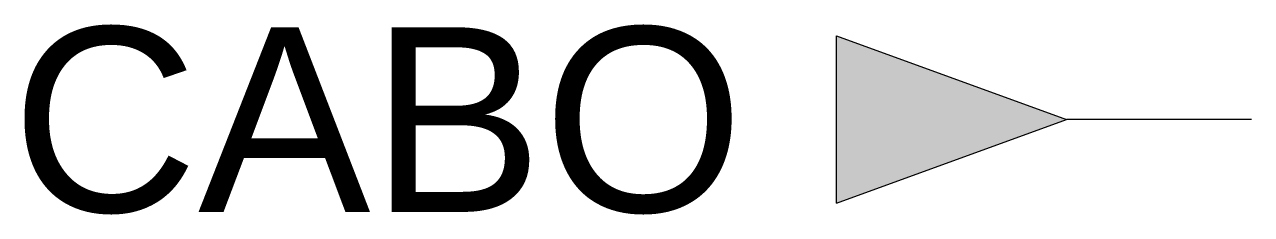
# Model space of a CAD drawing. Extents: x 84.9 to 98.2, y 226.3 to 228.4.
import ezdxf
from ezdxf.enums import TextEntityAlignment as Align

# ---------------------------------------------------------------- set-up
doc = ezdxf.new("R2010")
doc.units = 0
doc.header["$MEASUREMENT"] = 0
doc.layers.get('0').update_dxf_attribs({"linetype": 'CONTINUOUS'})
doc.styles.add('ARIAL', font='arial.ttf')

# ---------------------------------------------------------------- blocks, each defined once
blk = doc.blocks.new('24')
at = {"color": 7}
blk.add_line((0.906, 0), (-0.906, 0), dxfattribs=at)
for p in [(-0.906, 0), (0.906, 0)]:
    blk.add_line(p, (0, -2.484))
blk.add_solid([(0, -2.484), (0.906, 0), (-0.906, 0)])

msp = doc.modelspace()

# ---------------------------------------------------------------- linework, layer by layer
at = {"color": 7}
msp.add_line((98.181, 227.343), (96.181, 227.343), dxfattribs=at)

# ---------------------------------------------------------------- block references
at = {"color": 7, "xscale": -1, "rotation": 90}
msp.add_blockref('24', (93.697, 227.343), dxfattribs=at)

# ---------------------------------------------------------------- texts
at = {"color": 7, "lineweight": -3, "style": 'ARIAL'}
msp.add_attdef('CABO', text='', height=2, dxfattribs=at).set_placement((92.697, 227.342), align=Align.MIDDLE_RIGHT)

doc.saveas('drawing.dxf')
